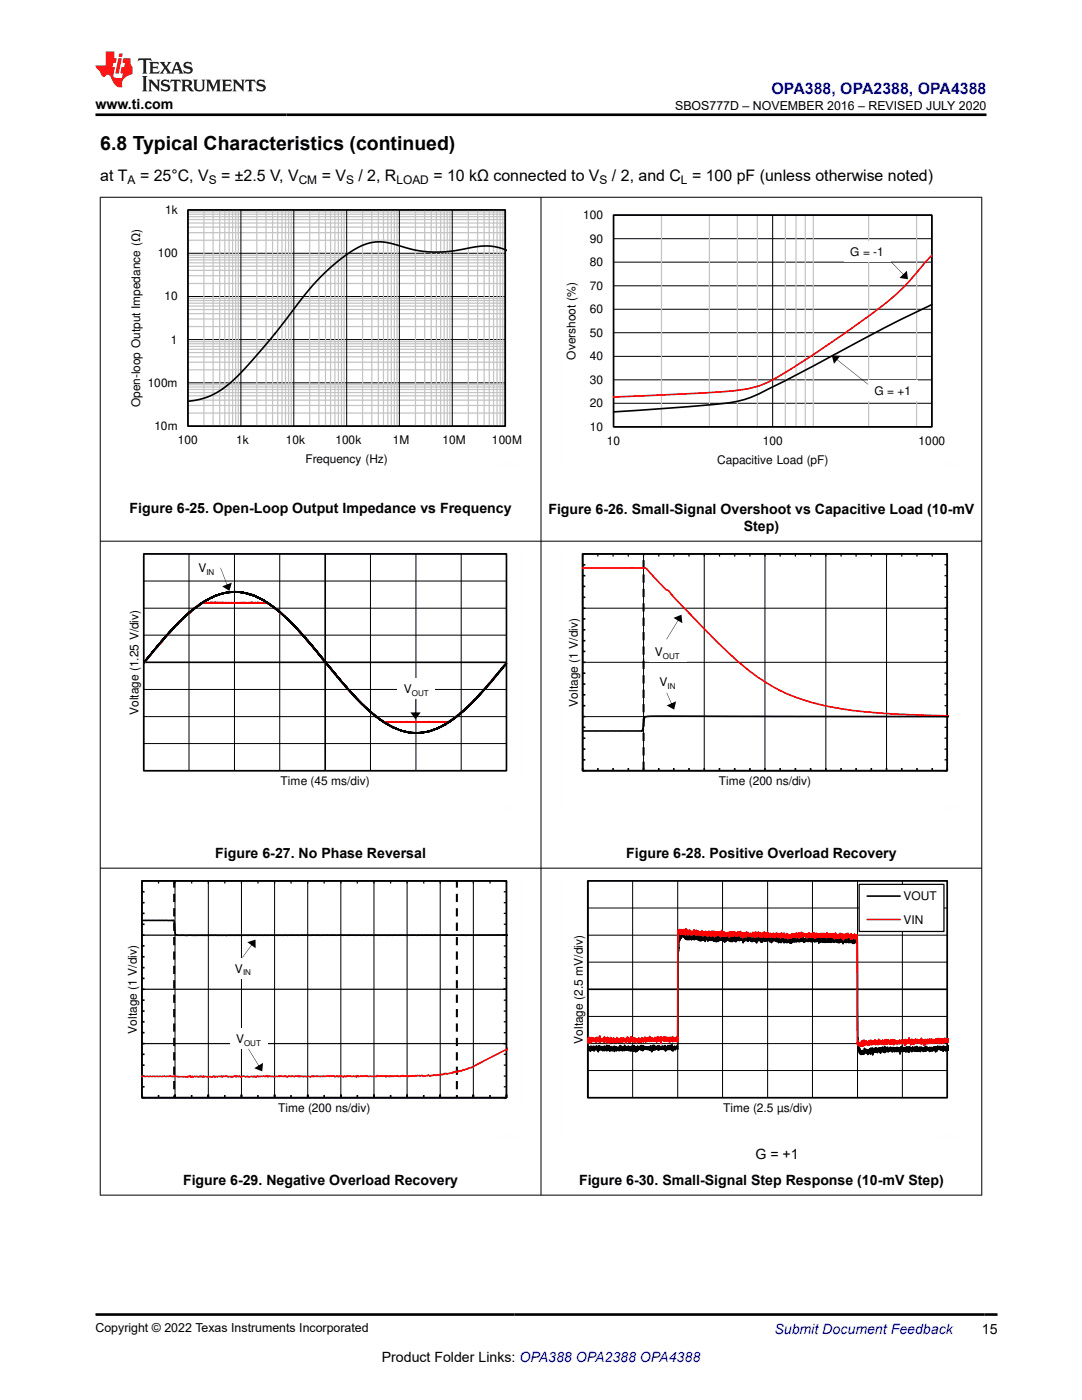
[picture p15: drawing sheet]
<svg xmlns="http://www.w3.org/2000/svg" width="216mm" height="279mm" viewBox="0 0 216 279" stroke-linecap="round" stroke-linejoin="round" font-family="sans-serif">
<defs><g id="words">
<text font-size="3.9" x="20" y="29.9">6.8 Typical Characteristics (continued)</text>
<text font-size="3.2" fill="#00f" x="154" y="18.7">OPA388, OPA2388, OPA4388</text>
<g font-size="3.2">
<text x="20" y="36.1">at T</text>
<text x="27.9" y="36.1">= 25°C, V</text>
<text x="44.1" y="36.1">= ±2.5 V, V</text>
<text x="64.2" y="36.1">= V</text>
<text x="71.5" y="36.1">/ 2, R</text>
<text x="86.5" y="36.1">= 10 kΩ connected to V</text>
<text x="122.1" y="36.1">/ 2, and C = 100 pF (unless otherwise noted)</text>
</g>
<g font-size="2.8">
<text x="19" y="21.8">www.ti.com</text>
<text x="25.9" y="102.4">Figure 6-25. Open-Loop Output Impedance vs Frequency</text>
<text x="109.4" y="102.6">Figure 6-26. Small-Signal Overshoot vs Capacitive Load (10-mV</text>
<text x="148.4" y="106">Step)</text>
<text x="43" y="171.3">Figure 6-27. No Phase Reversal</text>
<text x="124.9" y="171.3">Figure 6-28. Positive Overload Recovery</text>
<text x="150.7" y="231.3">G = +1</text>
<text x="36.5" y="236.5">Figure 6-29. Negative Overload Recovery</text>
<text x="115.5" y="236.5">Figure 6-30. Small-Signal Step Response (10-mV Step)</text>
<text x="195.9" y="266.1">15</text>
<text x="76.2" y="271.7">Product Folder Links: OPA388 OPA2388 OPA4388</text>
</g>
<text font-size="2.8" fill="#00f" x="154.5" y="266.2">Submit Document Feedback</text>
<g font-size="2.5">
<text x="134.7" y="21.9">SBOS777D – NOVEMBER 2016 – REVISED JULY 2020</text>
<text x="19" y="265.9">Copyright © 2022 Texas Instruments Incorporated</text>
</g>
<g font-size="2.4">
<text x="25.5" y="36.7">A</text>
<text x="41.7" y="36.7">S</text>
<text x="59.6" y="36.7">CM</text>
<text x="69" y="36.7">S</text>
<text x="79.1" y="36.7">LOAD</text>
<text x="119.6" y="36.7">S</text>
<text x="135.9" y="36.7">L</text>
<text x="32.9" y="42.7">1k</text>
<text x="116.4" y="43.7">100</text>
<text x="31.5" y="51.3">100</text>
<text x="117.7" y="53.1">80</text>
<text x="117.7" y="48.4">90</text>
<text x="169.7" y="51.1">G = -1</text>
<text x="32.8" y="59.9">10</text>
<text x="117.7" y="57.8">70</text>
<text x="117.7" y="62.5">60</text>
<text x="34.1" y="68.6">1</text>
<text x="114.8" y="71.8" transform="rotate(-90 114.8 71.8)">Overshoot (%)</text>
<text x="117.7" y="71.9">40</text>
<text x="117.7" y="67.2">50</text>
<text x="29.5" y="77.2">100m</text>
<text x="117.7" y="76.6">30</text>
<text x="28" y="81.3" transform="rotate(-90 28 81.3)">Open-loop Output Impedance (ü)</text>
<text x="117.7" y="81.3">20</text>
<text x="174.5" y="78.8">G = +1</text>
<text x="30.8" y="85.8">10m</text>
<text x="35.5" y="88.7">100</text>
<text x="47.1" y="88.7">1k</text>
<text x="57" y="88.7">10k</text>
<text x="66.9" y="88.7">100k</text>
<text x="78.4" y="88.7">1M</text>
<text x="88.3" y="88.7">10M</text>
<text x="98.2" y="88.7">100M</text>
<text x="117.7" y="86">10</text>
<text x="121.1" y="88.8">10</text>
<text x="152.2" y="88.8">100</text>
<text x="183.3" y="88.8">1000</text>
<text x="61" y="92.4">Frequency (Hz)</text>
<text x="143.1" y="92.6">Capacitive Load (pF)</text>
<text x="39.6" y="114.1">V</text>
<text x="130.7" y="130.8">V</text>
<text x="131.6" y="136.9">V</text>
<text x="27.7" y="142.7" transform="rotate(-90 27.7 142.7)">Voltage (1.25 V/div)</text>
<text x="80.6" y="138.3">V</text>
<text x="115.3" y="141" transform="rotate(-90 115.3 141)">Voltage (1 V/div)</text>
<text x="56" y="156.6">Time (45 ms/div)</text>
<text x="143.4" y="156.6">Time (200 ns/div)</text>
<text x="180.3" y="179.6">VOUT</text>
<text x="180.3" y="184.3">VIN</text>
<text x="46.9" y="194.1">V</text>
<text x="27.3" y="206.3" transform="rotate(-90 27.3 206.3)">Voltage (1 V/div)</text>
<text x="47.1" y="208.2">V</text>
<text x="116.3" y="208.3" transform="rotate(-90 116.3 208.3)">Voltage (2.5 mV/div)</text>
<text x="55.5" y="221.9">Time (200 ns/div)</text>
<text x="144.3" y="221.9">Time (2.5 µs/div)</text>
</g>
<g font-size="1.6">
<text x="41.2" y="114.7">IN</text>
<text x="132.3" y="131.4">OUT</text>
<text x="133.2" y="137.5">IN</text>
<text x="82.2" y="138.9">OUT</text>
<text x="48.5" y="194.7">IN</text>
<text x="48.7" y="208.8">OUT</text>
</g>
</g></defs>
<g fill="none" stroke="#c4c4c4" stroke-width=".25">
<path d="M37.5 60h63.3M37.5 59.6h63.3M37.5 56.6h63.3M37.5 55h63.3M37.5 54h63.3M37.5 53.1h63.3M37.5 52.4h63.3M37.5 51.9h63.3M37.5 51.4h63.3M37.5 50.9h63.3M37.5 47.9h63.3M37.5 46.4h63.3"/>
<path d="M37.5 45.3h63.3M37.5 44.5h63.3M37.5 43.8h63.3M37.5 43.2h63.3M37.5 42.8h63.3M37.5 42.3h63.3M40.7 41.9v43.2M42.5 41.9v43.2M43.8 41.9v43.2M44.9 41.9v43.2M45.7 41.9v43.2M46.4 41.9v43.2"/>
<path d="M47 41.9v43.2M47.6 41.9v43.2M51.2 41.9v43.2M53.1 41.9v43.2M54.4 41.9v43.2M55.4 41.9v43.2M56.3 41.9v43.2M57 41.9v43.2M57.6 41.9v43.2M58.1 41.9v43.2M61.8 41.9v43.2M63.6 41.9v43.2"/>
<path d="M64.9 41.9v43.2M66 41.9v43.2M66.8 41.9v43.2M67.5 41.9v43.2M68.1 41.9v43.2M68.7 41.9v43.2M72.3 41.9v43.2M74.2 41.9v43.2M75.5 41.9v43.2M76.5 41.9v43.2M77.4 41.9v43.2M78.1 41.9v43.2"/>
<path d="M78.7 41.9v43.2M79.2 41.9v43.2M82.9 41.9v43.2M84.7 41.9v43.2M86.1 41.9v43.2M87.1 41.9v43.2M87.9 41.9v43.2M88.6 41.9v43.2M89.2 41.9v43.2M89.8 41.9v43.2M93.5 41.9v43.2M95.3 41.9v43.2"/>
<path d="M96.6 41.9v43.2M97.6 41.9v43.2M98.5 41.9v43.2M99.2 41.9v43.2M99.8 41.9v43.2M100.3 41.9v43.2M132 42.9v42.3M141.6 42.9v42.3M147.1 42.9v42.3M151.1 42.9v42.3M156.7 42.9v42.3M158.8 42.9v42.3"/>
<path d="M160.7 42.9v42.3M162.3 42.9v42.3M173.3 42.9v42.3M182.9 42.9v42.3M37.5 79.9h63.3M37.5 79h63.3M37.5 78.3h63.3M37.5 77.7h63.3M37.5 77.2h63.3M37.5 76.8h63.3M37.5 73.8h63.3M37.5 72.3h63.3"/>
<path d="M37.5 71.2h63.3M37.5 70.4h63.3M37.5 69.7h63.3M37.5 69.1h63.3M37.5 68.6h63.3M37.5 68.2h63.3M37.5 65.2h63.3M37.5 63.7h63.3M37.5 62.6h63.3M37.5 61.8h63.3M37.5 61.1h63.3M37.5 60.5h63.3"/>
<path d="M37.5 82.4h63.3M37.5 80.9h63.3"/>
</g>
<g fill="none" stroke="#000" stroke-width=".2">
<path d="M37.5 41.9h63.3v43.1h-63.3zM37.5 59.2h63.3M37.5 50.5h63.3M48.1 41.9v43.1M58.6 41.9v43.1M69.2 41.9v43.1M79.7 41.9v43.1M90.2 41.9v43.1M122.4 42.9h63.6v42.3h-63.6zM122.4 57h63.6M122.4 52.3h63.6M122.4 47.6h63.6"/>
<path d="M154.2 42.9v42.3M37.5 76.4h63.3M37.5 67.8h63.3M122.4 75.8h63.6M122.4 71.1h63.6M122.4 66.4h63.6M122.4 61.7h63.6M122.4 80.5h63.6"/>
</g>
<path d="M37.5 41.9h63.3v43.2h-63.3zM101.1 50l-2-.7-2.3-.2-2 .2-5 .9-3.7 .1-3.2-.4-4.7-1.3-1.6-.3h-1.9l-1.8 .5-1.9 .8-1.9 1.3-2.4 1.8-2.4 2.2-3.2 3.6-6.3 8.2M122.4 42.9h63.5v42.3h-63.5zM54.9 66.5l-6.3 7.4-1.9 1.9-1.8 1.5-1.8 1.1-1.7 .8-1.8 .6-2.2 .3M186 60.8a398.1 398.1 0 0 0-25.4 13.1l-6.4 3.3a24.8 24.8 0 0 1-12.7 3.6l-19.1 1.4" fill="none" stroke="#000" stroke-width=".33"/>
<path d="M24 40.9v52.2M36.2 40.9h67.5M103.7 40.9v45.3M111.9 40.9v52.3M124.2 40.9h67.7M191.9 40.9v45.4M24 93h6.2M97.5 93h6.2M111.9 93.2h6.2M185.7 93.2h6.2" fill="none" stroke="#fefefe" stroke-width=".2" stroke-dasharray=".4 .1" stroke-linecap="butt"/>
<path d="M186 50.9l-1.5 1.6a48.4 48.4 0 0 1-11.7 11l-9.1 6.3a75.9 75.9 0 0 1-11.7 7 30 30 0 0 1-8.8 1.4l-20.8 1" fill="none" stroke="#f00" stroke-width=".33"/>
<path d="M168.4 48.2h9.3v4h-9.3z" fill-rule="evenodd" fill="#fff"/>
<path d="M177.8 52.3l2.7 2.7zM179.5 55.5l1.5-1.5 .2 1.7z" fill="#000"/>
<path d="M173.2 76h9.9v4h-9.9z" fill-rule="evenodd" fill="#fff"/>
<path d="M166.8 71.6l6.4 5.1zM166 71h1.7l-1.3 1.6z" fill="#000"/>
<g fill="none" stroke="#000" stroke-width=".2">
<path d="M28.7 110.5h72.4v43.3h-72.4zM28.7 116h72.4M37.7 110.5v43.3M46.8 110.5v43.3M55.8 110.5v43.3M73.9 110.5v43.3M83 110.5v43.3M92 110.5v43.3M28.7 137.6h72.4M28.7 126.8h72.4M28.7 121.4h72.4M28.7 148.4h72.4"/>
<path d="M28.7 143h72.4"/>
</g>
<path d="M28.7 110.5h72.4v43.3h-72.4zM50 118.7l.2-.1v.2l.2-.1 .2 .3 .2-.2 .2 .3 .1-.1 .2 .2h.1v.1l.2-.1 .2 .3 .2-.1v.2l.1-.1 .1 .2 .2-.1v.2l.2-.1v.2l.1-.1 .3 .4h.4v.2l.1-.1 .1 .3 .2-.1v.2l.2-.1 .2 .4 .2-.1 .1 .3 .1-.1v.2l.2-.1 .2 .4 .2-.1v.3l.2-.1M50.1 118.6l-.3 .1v-.2l-.1 .1-.1-.1h-.5v-.2l-.2 .1-.3-.2-.2 .1-.6-.2-.1 .1v-.1v.1l-1.3-.1-.2 .1-.2-.1v.1v-.1l-.5 .2-.1-.1v.1l-.4-.1v.2l-.8 .1v.1l-.1-.1-.4 .2-.1-.1-.3 .3-.1-.1-.1 .1-.1-.1-.1 .2-.1-.1-.4 .3v-.1l-.1 .2-.1-.1-.1 .2-.1-.1-.3 .3-.1-.1-.1 .2-.1-.1-.1 .2-.1-.1-.3 .3-.1-.1-.1 .2h-.2v.1h-.2v.2h-.1l-.3 .3-.2-.1-.2 .4-.2-.1v.3l-.2-.1-.2 .3h-.2v.2l-.1-.1-.1 .3-.2-.1-.2 .4-.2-.1v.2h-.2l-.2 .4h-.2v.2l-.2-.1v.3l-.2-.1-.1 .3-.1-.1v.3l-.2-.1v.3l-.2-.1v.2h-.2v.2h-.2v.2l-.2-.1v.3h-.2l-.2 .4h-.2v.2h-.2v.3l-.2-.1v.3l-.2-.1-.3 .5-.1-.1v.3l-.1-.1-.3 .5h-.2v.3l-.2-.1-.1 .3-.1-.1v.4l-.2-.1v.3l-.2-.1-.2 .6-.2-.1v.3l-.2-.1v.3h-.2v.2h-.1l-.1 .2h-.2v.4l-.2-.1v.3l-.2-.1-.1 .3-.1-.1v.3h-.2v.3l-.2-.1v.3h-.2l-.1 .3-.1-.1-.1 .3h-.1v.3l-.2-.1v.3h-.2l-.3 .5h-.1l-.2 .5h-.2M64.9 110.5v43.3M28.7 132.2h72.4M55.4 121.7l.2 .4 .2-.1v.2h.2l.1 .2h.1l.2 .4 .2-.1v.3l.2-.1 .2 .4h.2l.1 .2h.1v.2l.2-.1v.3h.2l.1 .2 .1-.1v.3h.2l.1 .2h.1l.2 .4h.2l.2 .5 .2-.1 .1 .3 .1-.1 .1 .3h.1v.2h.2l.1 .3 .1-.1 .1 .3 .1-.1 .1 .3 .1-.1 .1 .3h.1l.1 .3v-.1M60.7 127.1h.1l.1 .3 .1-.1 .1 .3h.1l.1 .3 .1-.1 .1 .3 .1-.1 .1 .3 .1-.1 .1 .3h.1l.1 .3 .1-.1 .1 .3 .1-.1 .3 .6 .1-.1 .1 .4 .2-.1v.3h.2v.2h.1l.1 .3 .1-.1 .1 .3 .1-.1 .1 .4 .2-.1v.3h.2v.3l.1-.1 .1 .4 .2-.1v.3l.2-.1v.3l.2-.1v.3h.1l.1 .3 .2-.1v.4l.1-.1 .1 .3 .2-.1v.3h.2M66.1 133.4l.2 .5h.2v.3l.2-.1v.3l.2-.1v.3h.1l.1 .3 .2-.1v.3h.2v.3l.2-.1v.3l.2-.1 .2 .6h.2v.2h.2v.2h.2v.3h.2v.2h.2v.3l.2-.1v.3l.2-.1v.3h.2v.2h.2v.3h.2v.2h.2v.2l.2-.1 .2 .6 .2-.1v.2h.2v.3l.2-.1v.3l.2-.1 .1 .3 .1-.1v.3l.2-.1v.3l.2-.1v.3l.2-.1v.3l.2-.1v.3l.2-.1 .2 .5 .2-.1v.3l.2-.1v.2h.2v.2h.2l.1 .2h.1v.2l.2-.1 .1 .3 .1-.1 .1 .2h.1l.1 .2 .1-.1 .3 .4 .1-.1v.2h.2l.1 .2 .1-.1 .1 .3 .1-.1v.2h.2l.1 .2 .1-.1 .1 .2 .1-.1v.2h.2l.1 .2v-.1l.1 .2 .2-.1 .1 .2 .1-.1v.2h.2l.1 .2 .1-.1 .3 .3 .1-.1 .3 .3 .1-.1 .1 .2h.3l.2 .2v-.1l.3 .2h.1l.7 .3 .6 .1v.1l1.5 .3M101.1 132.4h-.2l-.1 .3-.1-.1-.1 .4v-.1v.1l-.1-.1-.3 .6-.1-.1-.2 .5h-.2v.2h-.2l-.1 .3h-.1v.2h-.2l-.1 .3-.1-.1v.3h-.2l-.1 .3-.1-.1-.2 .5h-.2v.3h-.2l-.1 .2h-.1v.3l-.2-.1-.3 .5h-.1l-.1 .3-.1-.1-.3 .5h-.1l-.3 .5-.1-.1-.3 .5-.1-.1-.1 .4-.1-.1-.1 .2h-.1l-.1 .3-.1-.1-.3 .6-.1-.2-.3 .5-.1-.1-.1 .3-.1-.1-.3 .5-.1-.1-.1 .3-.1-.1-.1 .3-.1-.1-.1 .3-.2-.1v.3l-.1-.1-.1 .3-.1-.1-.1 .2h-.2v.3l-.2-.2v.3l-.2-.1v.2h-.1l-.1 .2h-.2v.2l-.4 .1v.2h-.2v.2l-.2-.1v.2h-.2v.2l-.1-.2-.1 .3-.2-.1v.2l-.4 .2v.1h-.1l-.2 .2-.1-.1v.2l-.4 .1v.2l-.2-.1-.4 .4h-.4v.2l-.2-.1-.1 .2-.1-.1v.2l-.1-.1-.2 .2-.1-.1v.2l-.1-.1-.3 .2-.1-.1-.5 .3h-.4v.2l-.1-.1-.2 .1-.1-.1-1.5 .4-.1-.1-.5 .1-.3-.1v.2l-.1-.2-.4 .1-.1-.1v.1l-.1-.1h-.2" fill="none" stroke="#000" stroke-width=".33"/>
<path d="M60.7 127.1l.2 .3h.1l.1 .2h.1l.1 .2h.1l.1 .3h.1l.1 .2h.1l.1 .3 .1-.1 .1 .3h.1l.1 .2h.2v.3l.1-.1 .1 .3h.2l.2 .5 .1-.1 .3 .6h.2v.2h.2v.3l.2-.1v.3h.2v.3l.2-.1 .2 .6 .2-.1v.3l.2-.1v.3h.2v.3h.2v.2h.2v.3l.1-.1 .1 .3 .2 .1M60.7 127.1l-.1-.2h-.1l-.1-.2h-.1l-.1-.2h-.1l-.3-.5h-.2v-.3l-.1 .1-.1-.2h-.1l-.1-.2h-.1l-.3-.5-.1 .1-.3-.5-.1 .1-.1-.3h-.2v-.2h-.1l-.1-.2h-.2l-.2-.4-.2 .1v-.3l-.2 .1v-.3l-.1 .1-.1-.3-.2 .1v-.3l-.2 .1-.2-.4-.2 .1v-.3l-.1 .1-.1-.2h-.2v-.2l-.2 .1v-.3l-.2 .1v-.3l-.2 .1v-.2l-.2 .1-.2-.4-.1 .1-.1-.3h-.4v-.2h-.2v-.2l-.2 .1v-.2l-.1 .1-.1-.2h-13.1l-.2 .3-.2-.1v.2h-.1l-.1 .2-.1-.1-.1 .2h-.2v.2l-.2-.1v.2l-.1-.1-.1 .3-.2-.1-.2 .4-.2-.1-.2 .4h-.2l-.1 .2-.1-.1v.2h-.2v.2h-.2v.2l-.4 .1v.3l-.2-.1v.3l-.2-.1v.3l-.2-.1v.2h-.2v.2h-.2v.3l-.2-.1v.3l-.2-.1v.2h-.2v.2h-.2v.3l-.1-.1-.1 .3-.2-.1v.3l-.2-.1v.3h-.2v.3l-.2-.1-.2 .5-.2-.1v.3l-.2-.1-.2 .5h-.2v.2h-.2l-.2 .5h-.2v.3l-.2-.1-.2 .5h-.2v.2h-.2v.3h-.2l-.2 .5h-.2v.2h-.2v.3l-.2-.1-.2 .5h-.2v.3h-.2v.2h-.2v.3l-.2-.1v.3h-.2v.3l-.2-.1v.3h-.2v.2l-.2 .1v.2h-.2M66.1 133.4l.2 .5h.2v.3l.1-.1 .1 .3h.2v.3l.2-.1v.3l.2-.1v.3h.2v.3l.2-.1v.3h.2v.2h.2v.3h.2l.2 .5 .2-.1 .2 .5h.2v.3l.2-.1v.3l.2-.1 .1 .3h.1l.2 .5 .2-.1 .2 .5 .2-.1v.3h.2v.3l.2-.1v.3l.2-.1v.3l.3 .1M71.4 139.6l.1 .3 .2-.1v.3l.2-.1v.3l.2-.1 .1 .3h.1v.2l.2-.1v.3l.2-.1v.3l.2-.1v.2h.2v.3l.2-.1v.2h.2v.2h.2l.2 .4 .2-.1 .3 .5 .1-.2 .2 .4h.2l.1 .2h.1v.1h.2l.1 .2h.1l1 .8h5.6M98.1 135.9v.2h-.2l-.1 .3-.1-.1v.3l-.2-.1v.3h-.2l-.1 .2h-.1v.3l-.2-.1-.1 .3-.1-.1-.3 .5h-.1l-.1 .3-.1-.1-.1 .3-.1-.1-.3 .5h-.1l-.3 .5-.1-.1-.1 .3-.1-.1-.3 .5-.1-.1-.1 .3-.2-.1v.3h-.1l-.1 .2-.2-.1v.3h-.2v.2l-.1-.1-.1 .2-.3 .2-.1 .3-.1-.1-.1 .2M101.1 132.4h-.2l-.2 .6-.2-.1v.3h-.2l-.1 .3-.1-.1-.2 .5h-.2v.3l-.2-.1-.1 .3h-.1v.2l-.2 .1-.1 .2-.1-.1-.1 .3h-.1l-.1 .3h-.1l-.1 .2h-.1v.2h-.2M87.5 144.1h-5.4M92.8 141.6h-.2v.2l-.1-.1-.1 .3-.1-.1-.1 .3-.4 .1v.2l-.2-.1-.2 .4h-.2v.2l-.1-.1-.1 .3-.2-.1-.2 .4-.1-.1-.1 .2h-.2l-.2 .3-.2-.1-.2 .3-2.2-.1" fill="none" stroke="#f00" stroke-width=".33"/>
<path d="M24 109.5v52.4M36.3 109.5h67.7M104 109.5v45.5M24 161.8h6.2M97.8 161.8h6.2" fill="none" stroke="#fefefe" stroke-width=".2" stroke-dasharray=".4 .1" stroke-linecap="butt"/>
<path d="M79.3 135.5h7.5v4h-7.5z" fill-rule="evenodd" fill="#fff"/>
<path d="M82.9 139.6l.1 2.9zM81.9 142.2h2l-1 1.3z" fill="#000"/>
<path d="M38.3 111.3h5.7v4h-5.7z" fill-rule="evenodd" fill="#fff"/>
<path d="M44 113.3l1.5 3.7zM44.3 117l1.9-.7-.4 1.6z" fill="#000"/>
<path d="M116.3 110.5h72.7v43.3M128.4 110.5v43.3M140.5 110.5v43.3M152.6 110.5v43.3M164.8 110.5v43.3M176.9 110.5v43.3M116.3 132.2h72.7M116.3 121.4h72.7M116.3 143h72.7" fill="none" stroke="#000" stroke-width=".2"/>
<g fill="none" stroke="#000" stroke-width=".33">
<path d="M116.3 110.5h72.7v43.3h-72.7zM116.3 119.2h.5M116.3 117h.5M116.3 114.9h.5M116.3 112.7h.5M116.8 110.5h-.5v43.3h72.7v-.5M116.3 138.7h.5M116.3 136.5h.5M116.3 134.4h.5M116.3 132.2h.5M116.3 130h.5M116.3 127.9h.5"/>
<path d="M116.3 125.7h.5M116.3 123.5h.5M116.3 121.4h.5M116.3 151.6h.5M116.3 149.5h.5M116.3 147.3h.5M116.3 145.2h.5M116.3 143h.5M116.3 140.8h.5M119.3 153.3v.5M122.3 153.3v.5M125.4 153.3v.5"/>
<path d="M128.4 153.3v.5M131.5 153.3v.5M134.4 153.3v.5M137.5 153.3v.5M140.5 153.3v.5M143.6 153.3v.5M146.6 153.3v.5M149.6 153.3v.5M152.6 153.3v.5M155.7 153.3v.5M158.7 153.3v.5M161.7 153.3v.5"/>
<path d="M164.8 153.3v.5M167.8 153.3v.5M170.8 153.3v.5M173.9 153.3v.5M176.9 153.3v.5M179.9 153.3v.5M183 153.3v.5M186 153.3v.5M189.3 143l-59.5-.1-1.2 .2-.3 2.3-.3 .5h-11.8"/>
</g>
<g fill="none" stroke="#000" stroke-width=".25">
<path d="M116.3 111.1v-.6h72.7v43.3h-.5M119.3 110.5v.6M122.3 110.5v.6M125.4 110.5v.6M128.4 110.5v.6M131.5 110.5v.6M134.4 110.5v.6M137.5 110.5v.6M140.5 110.5v.6M143.6 110.5v.6M146.6 110.5v.6M149.6 110.5v.6"/>
<path d="M152.6 110.5v.6M155.7 110.5v.6M158.7 110.5v.6M161.7 110.5v.6M164.8 110.5v.6M167.8 110.5v.6M170.8 110.5v.6M173.9 110.5v.6M176.9 110.5v.6M179.9 110.5v.6M183 110.5v.6M186 110.5v.6"/>
<path d="M188.5 119.2h.5M188.5 117h.5M188.5 114.9h.5M188.5 112.7h.5M128.4 131.4v1.6M188.5 138.7h.5M188.5 136.5h.5M188.5 134.4h.5M188.5 132.2h.5M188.5 130h.5M188.5 127.9h.5M188.5 125.7h.5"/>
<path d="M188.5 123.5h.5M188.5 121.4h.5M188.5 151.6h.5M188.5 149.5h.5M188.5 147.3h.5M188.5 145.2h.5M188.5 143h.5M188.5 140.8h.5"/>
</g>
<path d="M128.4 132.2v-21.7M128.4 153.9v-21.7" fill="none" stroke="#000" stroke-width=".41" stroke-dasharray="1.6 1.2" stroke-linecap="butt"/>
<path d="M116.2 113.3h11.3a1.85 1.85 0 0 1 2.1 .9l3.4 3.6a1.63 1.63 0 0 1 1.1 .9l7.1 7.6 6 5.7 4 3.1 3.4 2.1 2.4 1.2 5.1 1.8 2.4 .6 5.3 1 7.8 .7 11.7 .4" fill="none" stroke="#f00" stroke-width=".33"/>
<path d="M111.9 109.5v52.4M124.2 109.5h67.7M191.9 109.5v45.5M111.9 161.8h6.2M185.7 161.8h6.2" fill="none" stroke="#fefefe" stroke-width=".2" stroke-dasharray=".4 .1" stroke-linecap="butt"/>
<path d="M130.3 134h5.7v4h-5.7z" fill-rule="evenodd" fill="#fff"/>
<path d="M133 138.3l1.1 2.4zM133 140.8l1.9-.8-.4 1.6z" fill="#000"/>
<path d="M129.4 128h7.5v4h-7.5z" fill-rule="evenodd" fill="#fff"/>
<path d="M135.4 123.5l-2.4 4.1zM134.4 123.3l1.6-.6 .2 1.7z" fill="#000"/>
<path d="M28.3 197.4h72.8M28.3 186.6h72.8M28.3 219.1h72.8M28.3 208.3h72.8" fill="none" stroke="#979797" stroke-width=".25"/>
<g fill="none" stroke="#000" stroke-width=".2">
<path d="M28.3 175.8h72.8v43.3h-72.8M34.9 175.8v43.3M41.6 175.8v43.3M48.2 175.8v43.3M54.8 175.8v43.3M61.4 175.8v43.3M68 175.8v43.3M74.6 175.8v43.3M81.2 175.8v43.3M87.8 175.8v43.3M94.5 175.8v43.3M28.3 197.4h72.8"/>
<path d="M28.3 186.6h72.8M28.3 208.3h72.8"/>
</g>
<g fill="none" stroke="#000" stroke-width=".33">
<path d="M28.3 175.8h72.8v43.3h-72.8zM28.3 178h.5M28.8 175.8h-.5v43.3h72.8v-.7M28.3 183.7h6.3a5.3 5.3 0 0 1 .3 2.4l.2 .5 2 .1 64.3-.1M28.3 199.6h.5M28.3 197.4h.5M28.3 195.3h.5M28.3 193.1h.5M28.3 190.9h.5M28.3 188.8h.5M28.3 186.6h.5M28.3 184.5h.5"/>
<path d="M28.3 182.3h.5M28.3 180.1h.5M28.3 216.9h.5M28.3 214.8h.5M28.3 212.6h.5M28.3 210.4h.5M28.3 208.3h.5M28.3 206.1h.5M28.3 203.9h.5M28.3 201.8h.5M31.6 218.5v.6M34.9 218.4v.7"/>
<path d="M38.2 218.5v.6M41.6 218.4v.7M44.9 218.5v.6M48.2 218.4v.7M51.5 218.5v.6M54.8 218.4v.7M58.1 218.5v.6M61.4 218.4v.7M64.7 218.5v.6M68 218.4v.7M71.3 218.5v.6M74.6 218.4v.7"/>
<path d="M77.9 218.5v.6M81.2 218.4v.7M84.6 218.5v.6M87.8 218.4v.7M91.2 218.5v.6M94.5 218.4v.7M97.8 218.5v.6"/>
</g>
<g fill="none" stroke="#000" stroke-width=".25">
<path d="M28.3 176.3v-.5h72.8v43.3h-.7M31.6 175.8v.5M34.8 175.7v.9M34.9 175.8v.5M38.2 175.8v.5M41.6 175.8v.5M44.9 175.8v.5M48.2 175.8v.5M51.5 175.8v.5M54.8 175.8v.5M58.1 175.8v.5M61.4 175.8v.5"/>
<path d="M64.7 175.8v.5M68 175.8v.5M71.3 175.8v.5M74.6 175.8v.5M77.9 175.8v.5M81.2 175.8v.5M84.6 175.8v.5M87.8 175.8v.5M91.2 175.8v.5M94.5 175.8v.5M97.8 175.8v.5M100.5 178h.6"/>
<path d="M100.4 197.4h.7M100.4 186.6h.7M100.5 199.6h.6M100.5 195.3h.6M100.5 193.1h.6M100.5 190.9h.6M100.5 188.8h.6M100.5 184.5h.6M100.5 182.3h.6M100.5 180.1h.6M100.4 208.3h.7M100.5 216.9h.6"/>
<path d="M100.5 214.8h.6M100.5 212.6h.6M100.5 210.4h.6M100.5 206.1h.6M100.5 203.9h.6M100.5 201.8h.6"/>
</g>
<path d="M34.8 175.8v-.1M91.2 175.8v-.1M34.8 219.1v-43.3M91.2 219.1v-43.3" fill="none" stroke="#000" stroke-width=".41" stroke-dasharray="1.6 1.2" stroke-linecap="butt"/>
<path d="M101.4 209.2l-.3 .3-3.1 1.5-3.8 2.1-.8 .1-.8 .3-.1-.1-.4 .3h-.4l-.4 .3-.4-.2-.4 .3-.1-.1-.2 .1-1 .2-.4-.1-.6 .3-.1-.1-1.1 .2-.5-.1a1.02 1.02 0 0 1-1.1 .1l-.7 .2h-.3l-.1-.2-.4 .2-.2-.2-.6 .2-.2-.2-.2 .2-.3-.1-.4 .1-.4-.1-.1 .1h-.9l-.3-.2-.4 .2h-.4l-.1-.1-1.4 .1-.1-.1-.1 .2-.7-.2-.1 .2-.1-.2-1.4 .1-.2-.2-.2 .2h-1.7l-.2-.1-.3 .1h-1.3l-.2-.1-.2 .3-.2-.2h-1l-.8-.1-.1 .2-.4-.2-.2 .3-.1-.2-.5-.1-.4 .2-.2-.2-.4 .2-.2-.2-4.1 .1-.2 .1-.1-.2-.4 .2-.4-.1-.4 .1-1.2-.1-.1 .1-.1-.2-.2 .2-.6-.1-.2 .1-1.1-.1-.2 .1-.6-.2-.2 .1-.6-.1-.2 .2-.1-.2-.9 .2-1.2-.1-.2 .1-.1-.2-.4 .2-.3-.1-.9 .1a.37 .37 0 0 0-.6 0l-.4-.1-.2 .1-2.1-.1a.4 .4 0 0 1-.6-.1l-.2 .2-.4-.2-.1 .2a.36 .36 0 0 0-.6 0h-1l-.4-.2-.6 .1-.2 .2-.2-.2-.7 .1-.3-.1-.2 .2-.2-.2-.4 .2-.4-.2-1.2 .1-.1-.2-.1 .2-.6-.1-.1 .1-.9-.1-.4 .2-.1-.2-.2 .2-.2-.3-.7 .3-2.4-.2h-.8l-.1-.1-.9 .1h-4.8" fill="none" stroke="#f00" stroke-width=".33"/>
<path d="M24 174.8v52.3M36.3 174.8h67.7M104 174.8v45.4M24 227.1h6.2M97.8 227.1h6.2" fill="none" stroke="#fefefe" stroke-width=".2" stroke-dasharray=".4 .1" stroke-linecap="butt"/>
<path d="M45.9 205.3h7.5v4h-7.5z" fill-rule="evenodd" fill="#fff"/>
<path d="M49.5 209.3l2.3 3.6zM50.7 213.2l1.8-1.1-.2 1.7z" fill="#000"/>
<path d="M45.6 191.2h5.8v4h-5.8z" fill-rule="evenodd" fill="#fff"/>
<path d="M50.3 188.3l-1.9 2.8zM49.4 188l1.6-.5v1.7z" fill="#000"/>
<g fill="none" stroke="#000" stroke-width=".2">
<path d="M117.3 175.8h71.7v43.3h-71.7M126.2 175.8v43.3M135.2 175.8v43.3M144.2 175.8v43.3M153.2 175.8v43.3M162.1 175.8v43.3M171.1 175.8v43.3M180.1 175.8v43.3M117.3 192h71.7M117.3 186.6h71.7M117.3 181.2h71.7M117.3 213.6h71.7"/>
<path d="M117.3 208.3h71.7M117.3 202.9h71.7"/>
</g>
<path d="M117.3 175.8h71.7v43.3h-71.7zM117.3 175.8v43.3M117.3 197.4h71.7M144.6 187.4v-.1l.1 .3v-.5l.1 .7 .1-.6 .1 .4v-.4l.1 .4v-.6v.5l.1-.4 .1 .5 .1-.4v.5l.1-.7v.8l.1-1v.7l.1-.6 .1 .6 .1-.6v1l.2-.9v.6v-.7v1l.1-.8v.6v-.5l.1 .5 .1-.9v.9l.1-.4v.5l.1-.9 .1 .8 .1-.6v.9l.1-.9 .1 .5v-.8l.1 .9 .2-.8v.6v-.5l.1 .6 .1-.8v.9l.1-.9v.6l.1-.2v.4v-.5l.1 .6v-.8l.2 .7v-.7l.1 .8 .1-.7v.6l.1-.7v1.3v-1.1v.9l.1-.8v.5l.1-.6v.7l.1-.9 .2 .8v-.6l.1 .5v-.5l.1 .6 .1-.7v.6l.1-.5v.8l.1-.8 .1 .6v-.5l.1 .4 .1-.5 .1 .5v-.6l.1 .7v-.7l.2 .7v-.5l.1 .7 .1-.8v.7v-.7l.1 .6 .1-.5 .1 .6v-.5l.1 .3 .1-.7 .1 1 .1-.7 .1 1v-1l.1 .5v-.6v.5l.1-.6 .1 .6v-.7v.8l.1-.6v.7l.1-.8 .2 .7v-.5l.1 .8v-.7l.1 .6v-.8v.5l.1-.5v1l.1-1 .1 .8v-.7l.1 .3v-.3l.1 .4 .1-.7v.7v-.4v.5l.1-.5v.6l.1-.6 .1 .5v-.5l.2 .6v-.5l.1 .4v-.5v.6v-.5l.1 .4 .1-.5 .1 .3v-.5v.7v-.5l.2 .5v-.4v.7l.1-1.1 .1 .9 .1-.4 .1 .7v-1.1v.9v-.6l.2 .5v-.7v.5l.1-.5v.5l.1-.2M144.6 187.3v.1v-.3v.9v-1.1v.7l-.1-.5-.1 .7-.1-.7-.1 .8-.1-1v.6v-.3l-.1 .4v-.4l-.1 .3v-.6l-.1 .5-.1-.3v.5l-.1-.7-.1 .8-.1-.8-.1 1v-1l-.1 .7v-.5l-.1 .4v-.2v-.6l-.1 1.3-.1-1v.6v-.5l-.1 .7v-.8l-.1 .9v-1v.5l-.1-.2-.1 .3v-.3l-.1 .4v-.5v.7l-.1-.8v.7l-.2-.8v.5v-.3l-.1 .4v-.5l-.2 .7-.1-.7v.6l-.3-.6v.7l-.2-.6v.7l-.2-.8v.5l-.1-.4-.2 .4v-.5v.9l-.1-1.3-.1 .9-.1-.5-.1 .6-.1-.5v.2v-.7l-.1 1.1v-.9l-.1 .6v-.5l-.1 .9-.1-1.1-.1 1.1-.1-1.2-.1 1-.1-.9-.1 .8v-.8l-.1 .8-.1-.6v.4l-.1-.5-.1 .6-.1-.7-.1 .7v-.5l-.1 .4-.1-.5v.8l-.1-.8-.1 .6-.1-.5-.1 .4-.1-.3v.5v-.9l-.1 .9-.2-.7v.6l-.1-.5v.5l-.1-.7v.9v-1.1l-.1 1v-.9v.8l-.1-.9v.9l-.1-.8-.1 1v-.8l-.1 .4v-.5l-.1 .7v-.7l-.1 .7v-.8l-.1 .6-.1-.8v.7l-.1-1v.9l-.1-.9v.9l-.1-.9-.1 .8-.1-.7v.6v-.1l-.2 .5-.1-.3v.4l-.1-.7v.9l-.1-.8-.2 3.2-.1-1.5v.2l-.1 20.8-.1-.6v.5v-.5l-.1 .5-.1-.4M154.4 187.5v.3l.1-.7 .1 .6v-.4l.1 .4 .1-.3v.5l.1-.9 .1 .9v-.6v.5l.1-.5 .1 .6 .1-.8v1l.1-.9v.6v-.7l.2 .7v-.7l.1 .9v-.9v.8l.1-.6 .1 .8v-.7l.1 .5v-.6v.6l.1-.5 .1 .4 .1-.4v.6v-.5l.1 .4v-.7l.1 1v-1l.1 .8 .1-.6 .1 .7 .1-.8v.6l.1-.6v.8l.2-.9v.6v.1l.1-.4v.4v-.5v.5l.2-.7 .1 1v-.8v.5l.1-.5v.6v-.8l.1 1.1 .2-1.1v.9l.1-.6 .1 .5v-.7v.6l.1-.5v.3l.1-.9 .1 1.2v-.8l.2 .7v-.8v.6l.1 .2v-.6l.1 .7v-.7l.2 .5 .1-.6v.7v-.8l.1 .8v-.5l.1 .5 .1-.8 .1 .9v-.6v.5v-.5l.1 .3v-.6l.1 .6v-.7v.8v-.3l.1 .3v-.3l.1 .4v-.6v.5v-.5l.1 .4v-.4v.5l.1-.6v.6v-.7v.6l.1-.4v.7l.1-.7 .2 .7 .2-.8v.6l.1-.7v.7l.1-.6 .1 .5 .1-.4v.6l.1-.7v.7l.1-.8 .2 .8v-.5v.3l.1-.3 .1 .4v-.6l.1 .8 .1-.7v.4v-.6l.1 .7 .1-.6 .1 .4v-.3l.2 .6v-.5v.5l.1-.7 .1 .6 .1-.4v.6l.1-.8v.7l.1-.7v.6v-.7l.1 .8 .2-.7 .1 1v-1.2l.1 .9v-.5v.2l.1-.3 .1 .4v-.5l.1 .9v-.8v.6l.1-.7v.4l.2-.2v.4v-.4l.1 .7v-.7v.5M164.2 187.4v.5v-1l.1 1.1v-.8v.8l.1-.7 .1 .8 .1-.8 .1 .8v-1.1v.9l.2-.8 .1 .8v-.6l.1 .8 .1-.6v.5l.1-.8 .2 .8v-.8l.1 .7 .1-.5v.5v-.6l.1 .8v-1.1l.1 .8 .1-.9 .1 1 .1-.6 .2 .7 .1-.9 .1 .9 .2-.8v.6v-.5l.1 .6v-.5l.1 .6v-.5v.5v-.5l.1 .4 .1-.5v.7l.1-.7 .1 .7 .1-.8v.7v-.7v.5l.1-.3 .1 .5 .1-.5v.3l.1-.4 .1 .6v-.5v.4l.1-.5 .1 .4v-.4v1l.1-1v.7l.1-.6v.4l.1-.4v.4l.1-.3v.4v-.4v.4l.2-.6v.7l.1-.7v.4l.1-.3 .1 .3v-.2v.4v-.4l.1 .4 .1-.4v.5v-.8l.1 .8v-.6l.1 .4v-.5l.1 .7 .1-.7 .1 .5v-.4l.1 .6v-.5l.1 .5 .1-.6v.7l.2-.8v.9v-.8v.6l.2-.9 .1 .9v-1.1l.1 1v-.7v.8l.2-.7 .1 .9v-1.1l.2 21.3v-1.3l.1 2.3 .1-.5v1l.1-.9 .1 1.2v-.7l.1 .7v-.4l.1 .5 .1-.6v.6l.1-.6 .1 .5v-.6v.6l.1-.6v.6l.1-.5v.6l.2-1.2v.7l.1-.3v.4v-.5l.1 .6 .1-.7 .1 .5 .1-.4 .1 .8v-.7v.8l.1-.8v.7l.2-.8 .1 .6v-.8v.8l.1-.8v1l.1-1.1 .1 1.1v-.9l.1 .7M125.3 209.2l-.1 .3-.1-.5v.5v-.4v.4l-.2-.6v.6v-.6l-.1 .7-.1-.5v.5l-.1-1v1v-.7l-.1 .7v-.5v.5l-.1-.6v.6l-.1-.6-.1 .7-.2-.8v.6v-.5l-.1 .4v-.3v.2v-.6l-.1 .9v-.9v.8l-.1-.7-.1 .6v-.5l-.1 .8v-.6l-.2 .4v-.4l-.1 .4v-.4v.4l-.1-.4v.5v-.7l-.1 .8-.2-.8-.1 .8-.1-.9v1l-.1-.9v.5l-.1-.5v.6l-.1-.4v.4v-.2l-.1 .4-.1-.7-.1 .7-.1-.8-.1 .5v-.5v.6l-.1-.5v.8l-.1-1.1-.1 .9v-.7l-.1 .7v-.5l-.1 .3v-.7v.7l-.1-.4v.3l-.1-.4v.8v-1.1l-.1 1v-.5l-.1 .5v-.7v.5l-.1-.3v.5l-.1-.7-.1 .7v-.8v.9v-.7l-.2 .5-.1-.7v.9v-.7l-.1 .5-.1-.6-.1 .6-.1-.7-.1 .7v-.7l-.1 .5v-.5l-.1 .6v-.6v.8l-.1-.9-.1 1.2-.1-.6v.1v-.4l-.1 .5-.1-.8-.1 .8-.1-.7-.1 .7v-.6v.5l-.2-.5v.3v-.4l-.1 1-.1-1-.1 .7-.2-.6v.7v-.7l-.2 .6v-.6l-.1 .9v-1l-.1 .9-.1-.8v.6l-.1-.6-.1 .6v-.5v.5l-.2-.7v.8M134.9 209.1v-.2v.3l-.1-.3-.1 .6v-.7l-.1 .6v-.6v.5l-.1-.3-.1 .4v-.4l-.1 .8-.2-1.3-.1 1.1v-.8v.5l-.1-.6-.1 .6v-.7l-.1 .8-.1-.7v.8v-.6l-.1 .5-.1-.4v.4l-.1-.6v.6v-.7v.8l-.1-.7v.6l-.2-.5v.7l-.2-.7v.9l-.1-1.1-.1 .6v-.5l-.1 .7-.1-.6v.4v-.5l-.2 .5v-.5v.5v-.4l-.1 .4-.1-.4v.5l-.2-.6-.1 .7-.1-.7-.1 .6v-.7l-.1 .9v-.8v.6l-.1-.6-.1 .7v-.6v.5l-.1-.6v.5v-.4l-.1 .4v-.4l-.2 .5v-.4v.4v-.5v.6l-.1-.7-.1 .6-.1-.8v1l-.2-1-.1 .9-.1-.7v1.1v-.8l-.1 .5-.1-.7v.7l-.1-.8v.9v-.8l-.1 .5v-.5v.7l-.1-.7-.1 .5v-.4l-.1 .5-.1-.6-.1 .6v-.6l-.2 .5-.1-.4v.3l-.1-.3v.3v-.3l-.1 .4-.1-.6v.6v-.5l-.2 .6v-.5v.6l-.1-.9-.1 1-.1-.7-.1 .6v-.9l-.1 .9-.1-.9v.6l-.1-.3v.4l-.1-.5-.1 .4v-.4l-.2 .7v-.8l-.1 .7v-.3v.2v-.6l-.1 1v-.8l-.1 .5-.1-.5v.4l-.1-.4v.9v-.9v.4l-.1-.2v.2l-.1-.3v.5l-.1-.9-.1 1.1-.1-1-.1 .7-.1-.6-.1 .8v-.9v.9l-.1-.7-.1 .8-.1-.9-.2 .7v-.6l-.1 .6v-.8l-.1 .7-.1-.3M183.6 209.1v.7l-.2-.8v.6l-.2-.5v.7v-.7v.7l-.1-.8v.8l-.1-.8v.7l-.1-.9v1l-.1-.8v.8l-.1-.7v.4v-.4l-.2 .6v-.7l-.1 .8v-.7v.5l-.2-.5-.1 .5v-.6l-.2 .9v-.8l-.1 .4-.1-.3v.3l-.1-.5v.5l-.1-.5v.9v-.9l-.2 1v-1.1l-.1 1-.2-1-.1 .9-.1-.9v1.1l-.1-.6-.1 .4-.1-.7v.6v-.6l-.1 .7-.1-.7-.1 .6v-.5v.6l-.1-.7-.1 .6v-.7l-.1 .9v-1.1l-.1 1-.1-.8v.6l-.1-.4v1.2v-1.3l-.1 .7v-.7v.6l-.1-.5-.1 .7-.1-.8-.1 .7-.1-.8v.9l-.2-.8v.4l-.1-.4v.6l-.1-.5-.1 .7v-.7l-.2 .4v-.3v.3l-.1-.6-.1 .9v-.6l-.1 .5v-.5l-.1 .6-.1-.9-.1 .6v-.6l-.1 .6-.1-.4-.1 .5v-.4l-.1 .6-.1-.6v.6l-.1-.9v.7l-.1-.5-.1 .6v-.7l-.2 .9v-.8l-.1 .8v-.7l-.1 .8v-1.3l-.1 1.2v-.5v.1l-.1-.1v.3l-.1-.3v.3v-.4v.4v-.5l-.1 .3v-.6v.9l-.2-.8-.1 .7v-.6v.5l-.1-.2v.7v-1.1l-.2 .8v-.8l-.1 .6-.1-.5-.1 .7v-.6l-.1 .8v-.8l-.1 .7-.1-.7-.1 .6-.1-.8v.9l-.1-.8v.6l-.1-.4-.1 .4v-.4l-.1 .6v-.8l-.1 .9v-.8l-.1 1.2-.1-1.4-.1 1v-.2M189.3 208.9v.2v-.3l-.1 .7v-.8l-.1 .8v-.4v.4l-.2-.6v.6l-.1-.5v.6v-.6l-.1 .8v-.8l-.1 .6v-.6v.4l-.1-.4v.5l-.1-.4v.5l-.1-.8-.1 .9v-.9v1l-.1-.9-.1 .7v-.5v.3l-.1-.3v.4l-.1-.6v.6v-.6l-.1 .6v-.6l-.1 .6v-.7l-.2 .6v-.5v.5l-.2-.5v.6l-.1-.7-.1 .7v-.6v.9l-.1-.9-.1 .6-.1-.6v1.1l-.1-1.1v.6v-.5l-.1 .5v-.4l-.1 .5-.1-.5v.6v-.8v.6l-.1-.3-.1 .3-.1-.4v.7l-.2-.8-.1 .7v-.6l-.1 .7-.1-.7v.8v-.9l-.1 .7-.1-.6v.5l-.1-.5v.5l-.1-.5-.1 .5-.1-.7-.1 .9-.1-1-.1 .9-.1-.7-.1 .6v-.5v.6l-.1-.3v.4v-.4l-.1 .4v-.7v.6l-.2-.6v.5l-.1-.4v.4v-.6l-.1 .5-.1-.2v.6l-.1-.9v.6v-.5v.2" fill="none" stroke="#000" stroke-width=".33"/>
<path d="M135.7 186l.1 .4v-.7v.5l.1-.4v.4l.1-.4v.6v-.9v.7l.1-.6 .1 .7v-.7l.1 .8 .1-.9v1l.1-.9 .1 .7 .1-.7v.8l.1-.7v.8v-1.2v1.2l.2-.7v.5v-.1v-.6l.2 1 .1-.9v.8l.1-.6 .2 .3v-.6l.1 1 .1-.6 .1 .5 .1-.6v.7l.1-.7 .1 .4v-.4v.4l.2-.2 .1 .3v-.8v.6l.1 .1v-.5l.1 .4v-.4l.1 .8 .1-1 .1 1 .1-.6 .1 .4v-.6v.6l.1-.3v.3l.1-.5v.6v-.6v.6l.1-.4 .1 .4v-.5v.6l.1-.6v.6l.1-.6 .1 .5 .1-.5 .1 .6v-.8l.1 .9 .2-.7 .1 .5 .1-.4v.6v-.8l.1 .8 .1-.8 .2 .8v-.5v.4l.1-.4v.3l.1-.4v.8l.1-.8v.7l.1-.9v.8l.1-.5 .1 .3v-.6l.1 .8 .1-.7v.8l.2-.9v.8l.1-.5 .1 .5 .1-.9 .1 .9v-.6l.1 .7v-.6v.7v-1l.2 1v-.9v.6l.1-.6 .1 .6 .1-.4v.5v-.7l.1 .7v-.6l.1 .5v-.6l.2 .7 .1-.7 .1 .8 .1-.8 .1 1v-.8l.1 .5 .1-1 .1 1.1 .2-.8 .1 .6 .1-.6 .1 .9 .1-.6v.4v-.4l.1 .3 .1-.2v.4v-.5v.5l.1-.6v.6l.1-.6v.5v-.5l.1 .4v-.5l.1 .6 .1-.6v.7l.1-.7 .1 1v-1.1l.1 .7M135.8 186.4l-.1-.9v.5h-.1v-.4l-.1 .5-.1-.5v.8l-.1-.8-.1 22.4v-1l-.1 .8v-.9l-.1 .9-.1-.6v.6v-.6l-.1 .6v-.6l-.1 .6v-.7v.5l-.1-.3v.3v-.3l-.1 .4-.1-.3v.4v-.6l-.2 .6v-.9v1l-.1-.7-.1 .6v-.6l-.1 .5v-.4v.4l-.2-.7v1v-.7l-.1 .3-.1-.4v.7l-.1-.9-.2 .7v-.6l-.1 .5v-.5v.4l-.1-.3v.5l-.1-.6v.7v-.9l-.1 .9v-.6l-.1 .6-.1-.8-.1 .5v-.6l-.1 .8-.2-.7v.6l-.1-.4v.4v-.4l-.1 .3v-.2v.4l-.1-.3v.9v-1.3v1.1v-1.1l-.1 .7v-.7l-.1 .7-.1-.7v.7v-.5v.4l-.1-.5v.5l-.1-.6-.1 .7v-.8l-.1 .8-.1-.7v1l-.1-.7v.6l-.1-.7v.5l-.1-.5-.1 .4v-.6v.8l-.1-.7v.6v-.4l-.1 .4v-.4l-.1 .5-.1-.4-.1 .3v-.6l-.1 .7-.1-.6v.7l-.1-.8v.6l-.1-.4v.4l-.1-.4-.1 .6v-1.1l-.1 1v-.6l-.2 .6-.1-.7v.8v-.8l-.1 .5-.1-.5-.1 .7v-.5v.7l-.2-1v.8l-.1-.8v.8v-.5l-.1 .5v-.5l-.1 .5v-.3v.5l-.1-.8-.1 .6-.1-.6v.6v-.7l-.2 .9v-.7v.5v-.5l-.1 .5-.1-.5v.7l-.1-.6-.1 .6v-.8l-.1 .6-.1-.4v.7v-.8l-.1 .4v-.2v.6l-.1-.8-.1 .4v-.3l-.1 .4-.1-.3v.4l-.1-.6v.7v-.9l-.1 .6v-.6l-.1 .7v-.5l-.1 .6-.1-.7v.6l-.1-.4-.1 .4v-.5v.5l-.1-.9M145.7 186.3v.4v-.4l.1 .5 .1-.4v.5v-.9v.7l.1-.5v.6v-.6l.1 .5 .1-.7 .1 .8 .1-.7v.6l.1-.7v.5l.2-.5v.7v-.6l.2 .7 .1-.5 .1 .4v-.5v.7l.1-1v.7l.1-.3v.4l.1-.6 .1 .6 .1-.6v.6l.1-.6v.4l.1-.6v1.1v-.8l.1 .6 .2-.6v.6v-.6l.1 1v-.8l.1 .3 .1-.4v.5v-.6v.5l.2-.5v.7v-.8l.2 .8v-.5v.6v-.7l.1 .7v-.7l.1 .6v-.9v.8v-.5v.3l.2-.3v.3v-.4v.4l.1-.5 .1 .7v-.5l.1 .4 .1-.3v.5l.1-.5v.3l.1-.5 .2 .7 .1-.5v.5l.1-.8 .1 .8v-.5l.1 .4v-.7l.1 .9 .1-.7 .1 .6v-.9l.1 1v-.9l.1 .6v-.6l.1 .5 .1-.4v.7l.1-.7v.4l.1-.6v.6v-.5v.6l.1-.4 .1 .5v-.6l.1 .8v-.7v.5l.2-.7v.9v-.6l.1 .5v-.6l.1 .5v-.4l.1 .7 .1-.9v.5l.1-.2v.4v-.5l.1 .5 .1-.8v.6v-.7v.8l.1-.7v.7v-.6v.8l.1-.8 .1 .7 .1-.7v.8v-.8l.1 .5v-.5v.6l.1-.5 .1 .7v-.9l.1 .8 .1-.6 .1 .6 .1-.5v.6l.1-.8v.7l.1-.4v.5l.1-.6 .2 .5v-.5v.6l.1-.7 .1 .6v-.6l.1 .7v-.7l.1 .6v-.6l.1 .3v-.2l.1 .7v-.7v.5l.1-.6v.4v-.4l.1 .4 .1-.4v.5l.1-.6 .1 .9 .1-.8v.5l.2-.4v.5l.1-.5 .1 .6M155.7 186.7v.3v-.5v.7l.2-1 .1 .7v-.6v.6v-.6l.1 .6v-.4l.1 .5v-.5v.4v-.5l.1 .5 .1-.7v.8l.1-.7 .1 .9v-.8l.1 .8v-.7l.1 .6 .2-.8 .1 1 .1-.6v.7l.1-1v.8l.1-.6v.5l.1-.4v.5l.1-.6v.4l.1-.4 .1 .4 .1-.5v.7v-.7l.1 .3v-.4v.6v-.5l.1 .5v-.6l.1 .5v-.5l.1 .5v-.5l.2 .7v-.7v.6l.1-.6v.4v-.2l.1 .3v-.4l.1 .4 .1-.7v1v-.9v.7l.2-.7v.6v-.5v.4l.1-.3 .1 .6v-.6l.1 .5v-.8l.1 1v-.8l.1 .6 .2-.6v.7l.1-1 .1 .9 .1-.8v.7l.1-.5v.5v-.5l.2 .4v-.6v.7l.2-.5v.4v-.4l.2 .5 .1-.5v.8l.1-.8 .1 .8 .1-.7v.5v-.7l.1 .8 .2-.9v.7v-.4l.1 .4v-.3l.1 .3v-.6v.7l.1-.5 .1 .6v-.8l.1 .6 .1-.5v.7l.1-.8v.6l.2-.6v.6v-.7l.1 .9v-.6v.6v-.6l.1 .6v-.6l.1 .8 .1-1 .1 .5v-.5l.1 .6v-.6v.7l.1-.5v.5l.1-.4 .1 .4 .1-.7v.7l.1-.6 .1 .6 .1-.3v.3l.1-.6v.7v-.8v.5l.1-.2 .1 .3v-.5l.1 .6v-.5l.1 .5v-.7l.1 .6 .1-.3v.4v-.7l.1 .8 .1-.8v.5l.1-.3v.4l.1-.5v.5v-.5l.2 .7v-1v.7l.1-.2v.2l.1-.3 .1 .4v-.4l.1 .5 .2-.7v.7v-.6v.4M165.6 186.4l.1 .5 .1-.5v.7l.1-.8v.5l.1 .2v-.4v.4l.1-.4v.4l.1-.7 .2 .9 .1-.8 .1 1 .1-1.2v.7l.1-.3 .1 .4v-.4v.6l.2-.6v.6l.2-.7v.6l.1-.6 .1 .7v-.9l.1 .8v-.5v.4l.1-.7 .1 .7 .1-.6 .1 .6v-.5l.1 .9v-1l.2 1.2 .1-1.2v.7l.1-.4 .1 .6 .1-.7v.6l.1-.4v.2v-.7l.1 .8 .1-.8v.9l.2-.6v.5v-.9v.7l.1-.4 .1 .5 .1-.4v.5l.1-.5 .1 .5v-.2l.1 .5v-1.1l.1 .8v-.6l.1 .5v-.5l.1 .8v-.7l.1 .6v-.5l.1 .4v-.4v.5l.2-.7v.6v-.7v.9l.1-.6v.2v-.2v.3l.2-.4v.8v-.5v.4l.2-.8 .1 21.9v-.4l.1 .5v-.4v.3l.1-.7 .1 .9 .1-.5 .1 .6 .1-.7v.7l.1-.6v.7l.1-.8 .1 .7 .1-1.1 .1 1.2 .1-.9v.5l.1-.7v.9v-1l.1 .9v-.6v.5l.1-.4v.4v-.6l.1 .7v-.8v.8l.1-.6 .1 .4v-.5l.1 .6v-.4v.5l.1-.6v.6v-.6l.1 .6 .1-.6 .1 .6v-.9l.1 .9v-.7l.1 .7 .1-.6v.4l.1-.7v.8v-.8v.9l.1-.6 .1 .6v-.7l.2 .6v-.6l.1 .5 .1-.5v.6l.1-.9 .1 .9v-.3l.1 .4 .1-.9v.6l.1-.4v.5l.1-.3 .1 .3v-.5l.1 .7 .1-1.1 .1 1 .1-.6v.3M126 207.5v-.6v.9l-.1-.7-.1 .9-.1-.7-.1 .7v-.6l-.1 .6v-.9l-.1 .9-.1-1-.1 .7v.1l-.1-.3v.3v-.8l-.2 1.2-.1-.9-.1 .6v-.6l-.1 .4v-.4v.4l-.1-.5v.6l-.1-.6-.1 .8-.1-.8-.1 .6v-.4l-.1 .5v-.8l-.1 .6-.1-.5v.9l-.1-.7-.1 .4-.1-.4v.1l-.1 .5v-.7l-.2 .6v-.5v.7l-.1-1.1-.2 1v-.6l-.1 .5v-.6l-.1 .6-.1-.3-.1 .2v-.6l-.1 .5v-.5v.9l-.1-.9-.1 .7v-.5l-.1 .5v-.6v.7l-.1-.8-.1 .5v-.5v.7l-.1-.9v1l-.1-.6-.1 .7v-.8l-.1 .6v-.7l-.1 .9-.2-1.1-.1 1.1v-.7l-.1 .5-.1-.7v.5l-.1-.5v.5l-.1-.5-.1 .8v-1.1v1.1l-.2-.7-.1 .5-.1-.5v.5l-.1-.5v.6l-.1-.6-.1 .4-.1-.3v.6l-.1-1.3-.1 1.2v-.7l-.1 .7v-.5v.3l-.1-.4v.5l-.2-.7v.8l-.1-.9-.1 .8-.1-.5v.7l-.1-.8-.1 .6v-.6v.7l-.1-.6-.1 .5v-.5l-.1 .5-.1-.6v.5l-.1-.5-.1 .5v-.3v.6l-.1-.9v.9l-.1-.7-.1 .5v-.5v.9l-.1-1.1-.1 .7-.1-.8v.7l-.1-.3-.1 .8v-1l-.1 .5M185.6 207.7v-.2l-.1 .6v-.8l-.1 .9v-.5l-.1 .4v-.6l-.1 .5v-.5l-.1 .8v-.9l-.2 .8v-.7l-.1 .7-.1-.8v1l-.1-.7v.5l-.1-.7v.5v-.4l-.1 1v-1.1l-.1 1v-.7v.3l-.1-.5v.5v-.4l-.1 .5v-.6l-.1 .5v-.7v.9v-.8l-.1 .7v-.6v.5l-.1-.9v1.1v-.6l-.1 .5-.1-.7-.2 .6v-.5l-.1 .6v-.6l-.1 .6-.1-.8-.1 .6-.1-.5v.4v-.4l-.1 .7v-.8l-.1 .8v-.8l-.1 .6v-.3v.3l-.1-.3-.1 .2v-.4l-.1 1v-.9v.5l-.1-.6v.9v-.7l-.1 .5-.1-.6v.4l-.1-.6-.1 .7v-.5l-.1 1v-1v.6l-.2-.7v.7v-.7l-.1 .7v-1.1l-.1 1.1-.1-.7v.7l-.1-.6-.1 .6v-.5l-.1 .3v-.3l-.1 .6v-.7l-.1 .8-.1-1-.1 1.2-.1-1.1-.1 .7-.1-.6-.1 .7v-.5l-.1 .5-.1-.8v.7v-.5l-.1 .4-.1-.4v.5l-.1-.4v.5l-.1-.7-.1 .7-.1-.5v.5l-.1-.4-.1 .4-.1-.6-.1 .6-.1-.5-.1 .4v-.5v.5l-.1-.6-.1 .8-.1-.7v.8l-.2-1-.1 .7v-.3v.4l-.1-.7-.1 .7v-.8v.7l-.1-.6v.5l-.1-.3v.6v-.8l-.1 .8v-.7l-.1 .6-.1-.6-.1 .6v-.6v.5l-.1-.6v.7l-.1-.7-.1 .8-.1-.9v.6v-.3v.5v-.6l-.2 .7v-.8v.6l-.1-.7v.6l-.1-.5v.5l-.1-.4-.1 .8-.1-.8v.7l-.1-.7v.6v-.7v.6v-.5l-.1 .6-.1-.5v.6l-.1-.7-.1 .5-.1-.6v.5l-.1-.3M189.3 207.5l-.1 .4v-.5l-.1 .5-.1-.5v.5v-.5l-.1 .6v-.6l-.1 .4v-.4l-.1 .6v-.6v.6l-.1-.8-.1 .7-.1-.6v.8v-.4v.3l-.2-.4-.1 .6v-.6v.6l-.1-.9v.7l-.1-.6v.6l-.1-.4-.1 .5v-.4l-.1 .4v-.8v.6l-.1-.3v.2v-.2l-.1 .7-.1-1.1-.1 1-.2-.9-.1 .8-.1-.7-.1 .6v-.6v.7l-.1-.5-.1 .5v-.6l-.1 .6v-.6l-.1 .6v-.6v.6l-.1-.6v.5v-.5l-.1 .6-.1-.5v.6v-.8v.8l-.1-.6v.5l-.1-.7-.1 .7-.1-.5v.6v-.7" fill="none" stroke="#f00" stroke-width=".33"/>
<path d="M171.4 176.5h17v9.4h-17z" fill-rule="evenodd" fill="#fff"/>
<path d="M171.4 176.5h17v9.4h-17z" fill="none" stroke="#000" stroke-width=".25"/>
<path d="M173 178.8h6.6" fill="none" stroke="#000" stroke-width=".33"/>
<path d="M173 183.5h6.6" fill="none" stroke="#f00" stroke-width=".33"/>
<path d="M111.9 174.8v52.3M124.2 174.8h67.7M191.9 174.8v45.4M111.9 227.1h6.2M185.7 227.1h6.2" fill="none" stroke="#fefefe" stroke-width=".2" stroke-dasharray=".4 .1" stroke-linecap="butt"/>
<path d="M19.9 39.4h176.1M20 39.3v199.3M107.9 39.3v199.3M195.9 39.3v199.3M19.9 108h176.1M19.9 173.3h176.1M19.9 238.5h176.1" fill="none" stroke="#000" stroke-width=".2"/>
<path d="M27.7 11.6l-.2 .6 .5-.2h.6v.1v2.2l-.2 .4h1l-.2-.4v-2.2v-.1h.5l.5 .2-.1-.6zM29.8 12.4l.2 .3v1.6l-.2 .4h1.9l.1-.6a1.08 1.08 0 0 1-1.3 .2v-.7h.6l.4 .2v-.7l-.4 .2h-.6v-.5l.2-.2a1 1 0 0 1 1 .3l-.1-.5zM31.8 12.4l1 1.1-1 1.2h.9l-.2-.2 .4-.8 .5 .8-.2 .2h1.6l-.2-.2 .1-.5h1l.1 .5-.1 .2h.9l-.2-.4-.8-1.9h-.5l-1 2.1-.8-1.1 .9-1h-.8l.2 .2-.5 .6-.3-.6 .1-.2zM35.2 12.8l.4 1h-.8zM36.8 12.5a.65 .65 0 0 0-.2 .7 .65 .65 0 0 0 .6 .5l.7 .1 .1 .3a.79 .79 0 0 1-.7 .4 .79 .79 0 0 1-.7-.5l.1 .7 .2-.1a.93 .93 0 0 0 1.1 0 .93 .93 0 0 0 .4-.9 1.46 1.46 0 0 0-1.2-.6l-.1-.3a1.09 1.09 0 0 1 1.2 .2l-.2-.6-.1 .1-.6-.2zM28.4 15.2l.2 .4v2.2l-.2 .4h1l-.2-.4v-2.2l.2-.4zM29.6 15.9l.2 .4v1.5l-.2 .4h.8l-.3-.4v-1.3l1.7 1.8v-2l.2-.4h-.8l.2 .2 .1 1.1-1.2-1.3zM32.3 16a.65 .65 0 0 0-.2 .8 .65 .65 0 0 0 .7 .4l.6 .2 .1 .2a.79 .79 0 0 1-.7 .4 .79 .79 0 0 1-.7-.5l.1 .7 .2-.1a.93 .93 0 0 0 1.1 .1 .93 .93 0 0 0 .4-1 1.46 1.46 0 0 0-1.2-.5l-.1-.4a1.09 1.09 0 0 1 1.2 .2l-.2-.6-.1 .1-.6-.1zM34.1 15.9l-.1 .6a.63 .63 0 0 1 .7-.3l.1 1.6-.3 .4h1l-.2-.4v-1.6a.66 .66 0 0 1 .8 .3l-.1-.6zM36.2 15.9l.2 .4v1.5l-.2 .4h.9l-.2-.2v-.7h.5l.1 .2a.79 .79 0 0 0 1.2 .6l-1-.9a.61 .61 0 0 0 .6-.6 .61 .61 0 0 0-.5-.7zM36.9 16.2h.2a.47 .47 0 0 1 .5 .1 .47 .47 0 0 1 .1 .5l-.2 .1-.6 .1zM38.5 15.9l.2 .2a2.27 2.27 0 0 0 .4 2 1.04 1.04 0 0 0 1.7-.7v-1.3l.2-.2h-.8l.2 .4v1.1a.6 .6 0 0 1-.6 .6 .6 .6 0 0 1-.6-.6v-1.1l.3-.4zM41.1 15.9l.2 .4v1.5l-.2 .4h.7l-.2-.4v-1.4l.9 1.9 .8-1.9v1.4l-.2 .4h1l-.3-.4v-1.5l.3-.4h-.8l-.7 1.5-.7-1.5zM44.3 15.9l.2 .4v1.5l-.2 .4h1.9l.1-.6a1.09 1.09 0 0 1-1.3 .2v-.7h.6l.4 .2v-.6l-.4 .2h-.6v-.6l.2-.1a1.01 1.01 0 0 1 1 .3l-.1-.6zM46.4 15.9l.3 .4v1.5l-.3 .4h.8l-.2-.4v-1.3l1.6 1.8v-2l.2-.4h-.7l.2 .2v1.1l-1.2-1.3zM49 15.9l-.1 .6a.63 .63 0 0 1 .8-.3v1.6l-.3 .4h1l-.2-.4v-1.6a.66 .66 0 0 1 .8 .3l-.1-.6zM51.4 16a.65 .65 0 0 0-.2 .8 .65 .65 0 0 0 .6 .4l.6 .2 .2 .2a.79 .79 0 0 1-.8 .4 .79 .79 0 0 1-.6-.5l.1 .7 .2-.1a.93 .93 0 0 0 1 .1 .93 .93 0 0 0 .5-1 1.46 1.46 0 0 0-1.3-.5l-.1-.4a1.09 1.09 0 0 1 1.3 .2l-.2-.6-.2 .1-.5-.1z" fill="#231f20"/>
<path d="M21.1 10.3v2.7h-2.1l.1 .4 .9 1a.95 .95 0 0 0 .9 .9 .59 .59 0 0 1 .6-.4 .59 .59 0 0 1 .5 .3l.4 .8a1.59 1.59 0 0 0 2.1 1.4 1.61 1.61 0 0 1 1-2.3l1-.3-.1-1.5a1.59 1.59 0 0 1-.4-1.7h-1.4l-.2 .9h.5l-.1 .9h-.5l-.2 .9v.3l.4 .1-.2 .9h-.6a.73 .73 0 0 1-1.1-.7l.3-1.5h-.5l.2-.9h.5l.2-.9h-.5v-1.3zM23.6 11.6l-.6 3.1h.7l.6-3.1zM23.8 10.7l-.1 .6h.7l.1-.6z" fill="#ed1c24"/>
<path d="M19 22.9h177.8M19 262.3h180" fill="none" stroke="#000" stroke-width=".53"/>
<use href="#words"/>
</svg>
